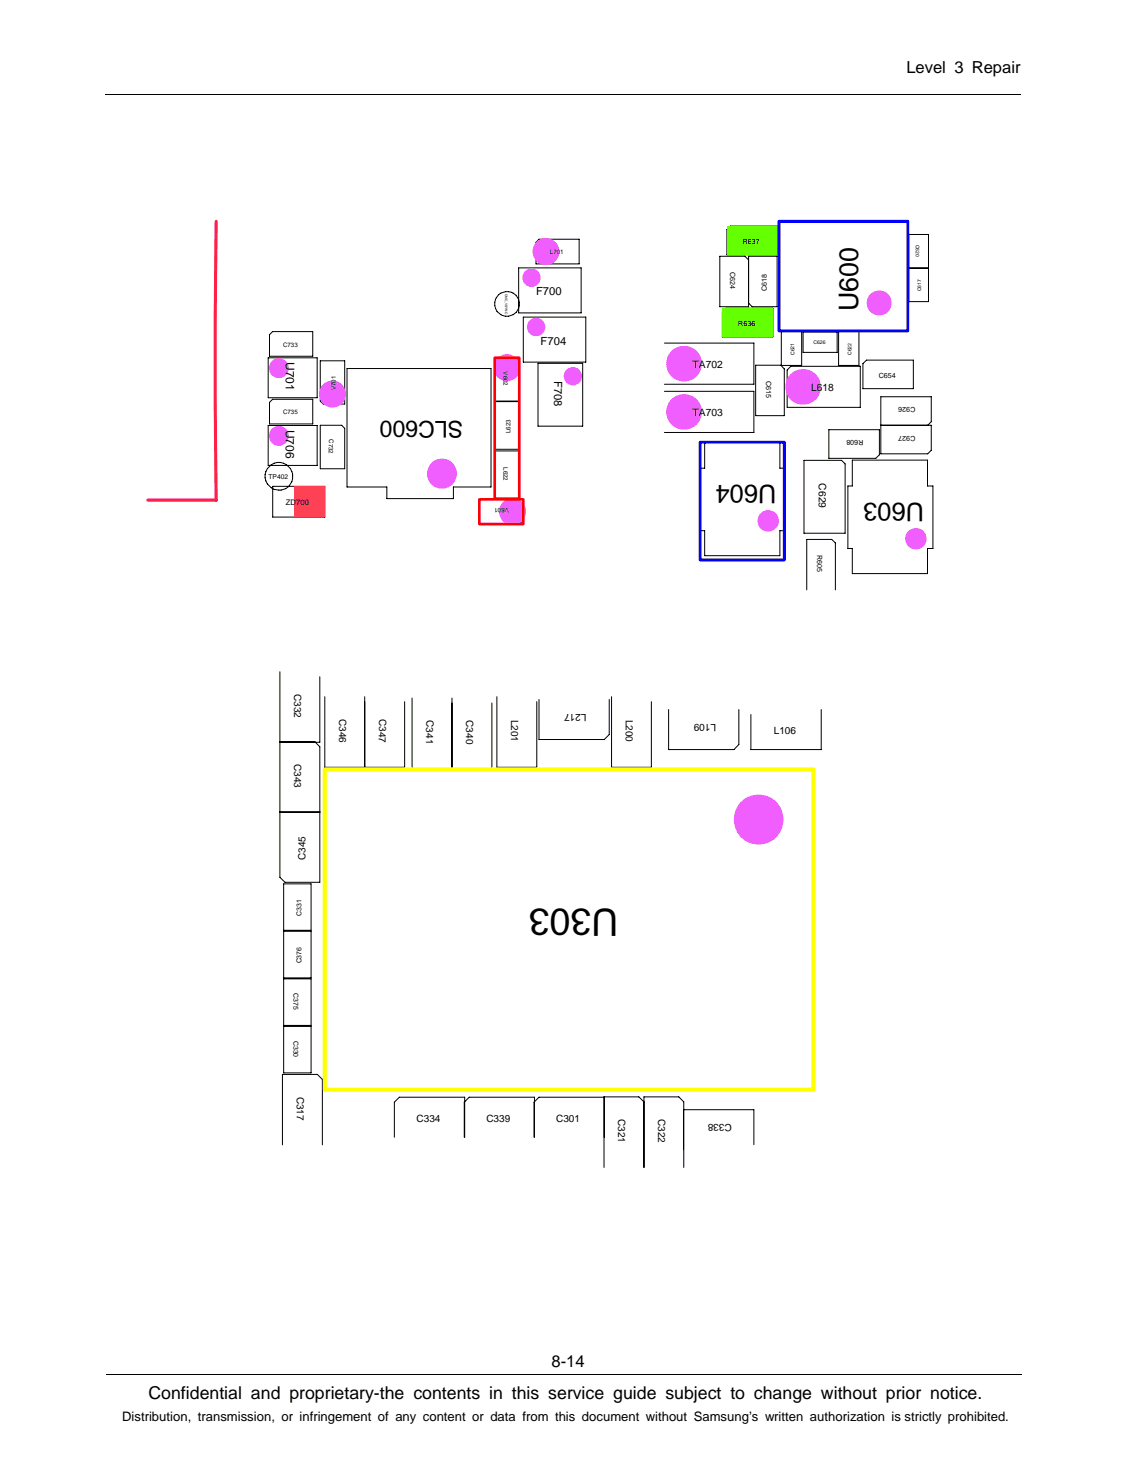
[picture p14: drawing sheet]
<svg xmlns="http://www.w3.org/2000/svg" width="216mm" height="279mm" viewBox="0 0 216 279" stroke-linecap="round" stroke-linejoin="round" font-family="sans-serif">
<defs><g id="words">
<text font-size="7.2" x="118.4" y="173.9" transform="rotate(-180 118.4 173.9)">U303</text>
<text font-size="5.1" x="164.3" y="59.6" transform="rotate(-90 164.3 59.6)">U600</text>
<g font-size="4.9">
<text x="148.6" y="92.8" transform="rotate(-180 148.6 92.8)">U604</text>
<text x="176.9" y="96.2" transform="rotate(-180 176.9 96.2)">U603</text>
</g>
<text font-size="4.4" x="88.6" y="80.5" transform="rotate(-180 88.6 80.5)">SLC600</text>
<text font-size="3.4" x="28.4" y="267.7">Confidential and proprietary-the contents in this service guide subject to change without prior notice.</text>
<g font-size="3.2">
<text x="173.5" y="14">Level 3 Repair</text>
<text x="105.6" y="261.6">8-14</text>
</g>
<text font-size="2.5" x="23.4" y="271.9">Distribution, transmission, or infringement of any content or data from this document without Samsung’s written authorization is strictly prohibited.</text>
<g font-size="2.3">
<text x="54.7" y="69.3" transform="rotate(90 54.7 69.3)">U701</text>
<text x="54.7" y="82.2" transform="rotate(90 54.7 82.2)">U706</text>
</g>
<g font-size="2.1">
<text x="102.6" y="56.5">F700</text>
<text x="103.5" y="65.9">F704</text>
<text x="106" y="72.9" transform="rotate(90 106 72.9)">F708</text>
</g>
<g font-size="2">
<text x="132.6" y="70.5">TA702</text>
<text x="155.2" y="74.9">L618</text>
<text x="132.6" y="79.7">TA703</text>
<text x="156.7" y="92.5" transform="rotate(90 156.7 92.5)">C629</text>
</g>
<g font-size="1.9">
<text x="56.3" y="132.8" transform="rotate(90 56.3 132.8)">C332</text>
<text x="64.9" y="137.6" transform="rotate(90 64.9 137.6)">C346</text>
<text x="72.6" y="137.6" transform="rotate(90 72.6 137.6)">C347</text>
<text x="81.6" y="137.8" transform="rotate(90 81.6 137.8)">C341</text>
<text x="89.2" y="137.8" transform="rotate(90 89.2 137.8)">C340</text>
<text x="97.8" y="137.7" transform="rotate(90 97.8 137.7)">L201</text>
<text x="112.2" y="136.6" transform="rotate(-180 112.2 136.6)">L217</text>
<text x="119.8" y="137.7" transform="rotate(90 119.8 137.7)">L200</text>
<text x="137.1" y="138.5" transform="rotate(-180 137.1 138.5)">L109</text>
<text x="148.1" y="140.4">L106</text>
<text x="56.3" y="146.2" transform="rotate(90 56.3 146.2)">C343</text>
<text x="58.5" y="164.6" transform="rotate(-90 58.5 164.6)">C345</text>
<text x="56.8" y="209.9" transform="rotate(90 56.8 209.9)">C317</text>
<text x="79.7" y="214.6">C334</text>
<text x="93.1" y="214.6">C339</text>
<text x="106.4" y="214.6">C301</text>
<text x="118.3" y="214.2" transform="rotate(90 118.3 214.2)">C321</text>
<text x="126" y="214.2" transform="rotate(90 126 214.2)">C322</text>
<text x="140.1" y="215.1" transform="rotate(-180 140.1 215.1)">C338</text>
</g>
<text font-size="1.5" x="54.7" y="96.6">ZD700</text>
<g font-size="1.4">
<text x="142.2" y="46.6">R637</text>
<text x="139.8" y="52.1" transform="rotate(90 139.8 52.1)">C624</text>
<text x="146.8" y="55.6" transform="rotate(-90 146.8 55.6)">C618</text>
<text x="141.3" y="62.3">R636</text>
<text x="146.6" y="72.9" transform="rotate(90 146.6 72.9)">C615</text>
<text x="168.2" y="72.2">C654</text>
<text x="175.2" y="77.9" transform="rotate(-180 175.2 77.9)">C926</text>
<text x="175.2" y="83.4" transform="rotate(-180 175.2 83.4)">C927</text>
<text x="165.3" y="84.2" transform="rotate(-180 165.3 84.2)">R608</text>
<text x="156.4" y="106.3" transform="rotate(90 156.4 106.3)">R605</text>
</g>
<g font-size="1.3">
<text x="51.4" y="91.7">TP402</text>
<text x="57.7" y="175.3" transform="rotate(-90 57.7 175.3)">C331</text>
<text x="57.7" y="184.4" transform="rotate(-90 57.7 184.4)">C376</text>
<text x="56.2" y="190.1" transform="rotate(90 56.2 190.1)">C375</text>
<text x="56.2" y="199.2" transform="rotate(90 56.2 199.2)">C330</text>
</g>
<g font-size="1.2">
<text x="105.3" y="48.7">L701</text>
<text x="54.2" y="66.3">C733</text>
<text x="96.4" y="71.1" transform="rotate(90 96.4 71.1)">V602</text>
<text x="64.3" y="74.7" transform="rotate(-90 64.3 74.7)">V701</text>
<text x="54.2" y="79.3">C735</text>
<text x="97.7" y="82.9" transform="rotate(-90 97.7 82.9)">L623</text>
<text x="63" y="84" transform="rotate(90 63 84)">C732</text>
<text x="96.4" y="89.4" transform="rotate(90 96.4 89.4)">L622</text>
<text x="97.4" y="97.3" transform="rotate(-180 97.4 97.3)">V601</text>
</g>
<g font-size="1">
<text x="155.7" y="65.9">C626</text>
<text x="152" y="67.9" transform="rotate(-90 152 67.9)">C621</text>
<text x="163" y="67.9" transform="rotate(-90 163 67.9)">C622</text>
</g>
<g font-size=".9">
<text x="175.3" y="46.8" transform="rotate(90 175.3 46.8)">C620</text>
<text x="176.3" y="55.8" transform="rotate(-90 176.3 55.8)">C617</text>
</g>
<text font-size=".6" x="96.7" y="56.2" transform="rotate(90 96.7 56.2)">CMC_VSYNC</text>
</g></defs>
<g fill="none" stroke="#000" stroke-width=".19">
<path d="M20.2 18.1h175.3M99.3 51.3h11.9v8.6h-11.9zM103.2 45.8h7.6v4.7h-8.2v-4.1zM51.3 68.5h9.4v7.6h-9.4zM52.2 63.5h7.7v4.7h-8.3v-4.1zM52.2 76.4h7.7v4.7h-8.3v-4.1zM61.3 69h4.7v8.3h-4.1l-.6-.5zM66.4 70.5h27.6v22.7h-7.2v2.2h-12.8v-2.2h-7.6zM94.7 68.5h4.1l.6 .5v7.8h-4.7zM94.7 76.9h4.7v9.1h-4.7zM100.2 60.7h11.9v8.6h-11.9zM103 69.5h8.5v12.1h-8.5z"/>
<path d="M51.3 81.4h9.4v7.7h-9.4zM52.2 93.1h10v5.9h-10zM61.3 81.4h4.1l.6 .6v7.7h-4.7zM91.7 95.6h8.3v4.1l-.6 .6h-7.7zM94.7 86.3h4.7v9.1h-4.7zM20.4 263h175.3"/>
<circle cx="97.1" cy="58.2" r="2.38"/>
<circle cx="53.4" cy="91.2" r="2.66"/>
</g>
<path d="M41.4 42.4l-.2 26.6 .2 26.7h-13.1" fill="none" stroke="#ff1e46" stroke-width=".59"/>
<g fill="#f15eff">
<circle cx="101.7" cy="53.2" r="1.76"/>
<circle cx="102.6" cy="62.6" r="1.77"/>
<circle cx="109.6" cy="72" r="1.76"/>
<circle cx="104.5" cy="48.2" r="2.58"/>
<circle cx="84.6" cy="90.6" r="2.88"/>
<circle cx="53.4" cy="70.5" r="1.92"/>
<circle cx="53.4" cy="83.4" r="1.92"/>
<circle cx="98.1" cy="97.9" r="2.58"/>
<circle cx="97" cy="70.4" r="2.59"/>
<circle cx="63.6" cy="75.4" r="2.59"/>
</g>
<path d="M56.3 93.1h5.9v5.9h-5.9z" fill="#ff4155"/>
<path d="M94.7 68.5h4.7v26.9h-4.7zM91.7 95.6h8.5v4.7h-8.5z" fill="none" stroke="#f00" stroke-width=".49"/>
<g fill="none" stroke="#000" stroke-width=".19">
<path d="M139 59h8.9v5.5h-9.6v-4.8zM139.8 43.3h9v5.4h-9.7v-4.8zM143.3 49.7l-.7-.7h-4.8v9.7h5.5v-9.7h5.4v9.7h-4.7l-.7-.7M149.1 42.4h24.7v20.9h-24.7zM173.9 44.9h3.8v6.3h-3.8zM173.9 51.4h3.8v6.3h-3.8zM127.2 74.9h17.1v7.9h-17.1M127.2 65.7h17.1v7.8h-17.1M144.6 69.9h4.8l.7 .7v8.9h-5.5zM149.5 63.4h3.9v6.5h-3.9zM151.4 70.1h13.3v7.9h-14v-7.2zM153.7 63.5h6.5v3.9h-6.5z"/>
<path d="M160.5 63.4h3.9v6.5h-3.9zM165.2 69.6l.6-.7h9v5.5h-9.6zM134.9 84.6h14.4v5h1v12h-1v4.7h-14.4v-4.7h-.9v-12h.9zM153.9 88.1h7.2l.7 .7v13.2h-7.9zM158.6 82.2h9.7v4.8l-.7 .7h-9zM163.1 88.1h14.4v4.9h1.1v12h-1.1v4.8h-14.4v-4.8h-.8v-12h.8zM168.6 81.4h9.6v4.8l-.6 .6h-9v-10.9h9.6v4.8l-.6 .7M154.4 112.9v-9.7h4.8l.7 .7v9"/>
</g>
<circle cx="153.7" cy="74" r="3.4" fill="#f15eff"/>
<g fill="#64ff00">
<path d="M138.3 59h9.6v5.5h-9.6z"/>
<path d="M139.1 43.3h9.7v5.4h-9.7z"/>
</g>
<g fill="#f15eff">
<path d="M127.5 69.6h6.9a3.4 3.4 0 0 1-3.5 3.4 3.4 3.4 0 0 1-3.4-3.4z"/>
<path d="M128.6 67a3.5 3.5 0 0 1 3.7-.5 3.5 3.5 0 0 1 2.1 3.1h-6.9l.2-1 .4-.9z"/>
<path d="M127.5 78.8h6.9a3.4 3.4 0 0 1-3.5 3.4 3.4 3.4 0 0 1-3.4-3.4z"/>
<path d="M128.6 76.3a3.5 3.5 0 0 1 3.7-.6 3.5 3.5 0 0 1 2.1 3.1h-6.9l.2-1 .4-.9z"/>
<circle cx="168.3" cy="58" r="2.39"/>
<circle cx="175.3" cy="103.1" r="2.05"/>
<circle cx="147" cy="99.7" r="2.06"/>
</g>
<path d="M149.1 42.4h24.7v20.9h-24.7zM134 84.6h16.1v22.6h-16.1z" fill="none" stroke="#00f" stroke-width=".56"/>
<g fill="none" stroke="#000" stroke-width=".19">
<path d="M53.6 128.5v39.4l.9 .9h6.7v-25.9l-.9-1h-6.7M61.2 129.5v12.5h-7.6M62.2 133.3v13.5h15.2v-12.5M69.8 133.3v13.5M78.9 133.6v13.5h15.2v-12.6M86.5 133.6v13.5M95.1 133.3v13.5h7.6v-12.5M103.2 133.9v7.6h12.5l.9-.9v-6.7M117.1 133.3v13.5h7.6v-12.5M128 135.8v7.6h12.5l.9-.9v-6.7M157.2 135.8v7.6h-13.5v-6.7M53.6 155.4h7.6"/>
<path d="M62.2 147.3h93.5v61.2h-93.5zM54.3 169.1h5.2v8.9h-5.2zM54.3 178.2h5.2v8.9h-5.2zM54.3 187.3h5.2v8.9h-5.2zM54.3 196.4h5.2v8.9h-5.2zM54.1 219.1v-13.5h6.6l1 1v12.5M75.5 217.6v-6.7l.9-.9h12.5v7.6M88.9 217.6v-6.7l.9-.9h12.5v7.6M102.2 217.6v-6.7l1-.9h12.5v7.6M123.3 210.9l-1-1h-6.7v13.5M144.3 219.1v-6.7h-13.5v7.6M123.3 223.4v-13.5h6.6l1 1v12.5"/>
</g>
<circle cx="145.2" cy="156.8" r="4.8" fill="#f15eff"/>
<path d="M62.2 147.3h93.5v61.2h-93.5z" fill="none" stroke="#ff0" stroke-width=".79"/>
<use href="#words"/>
</svg>
